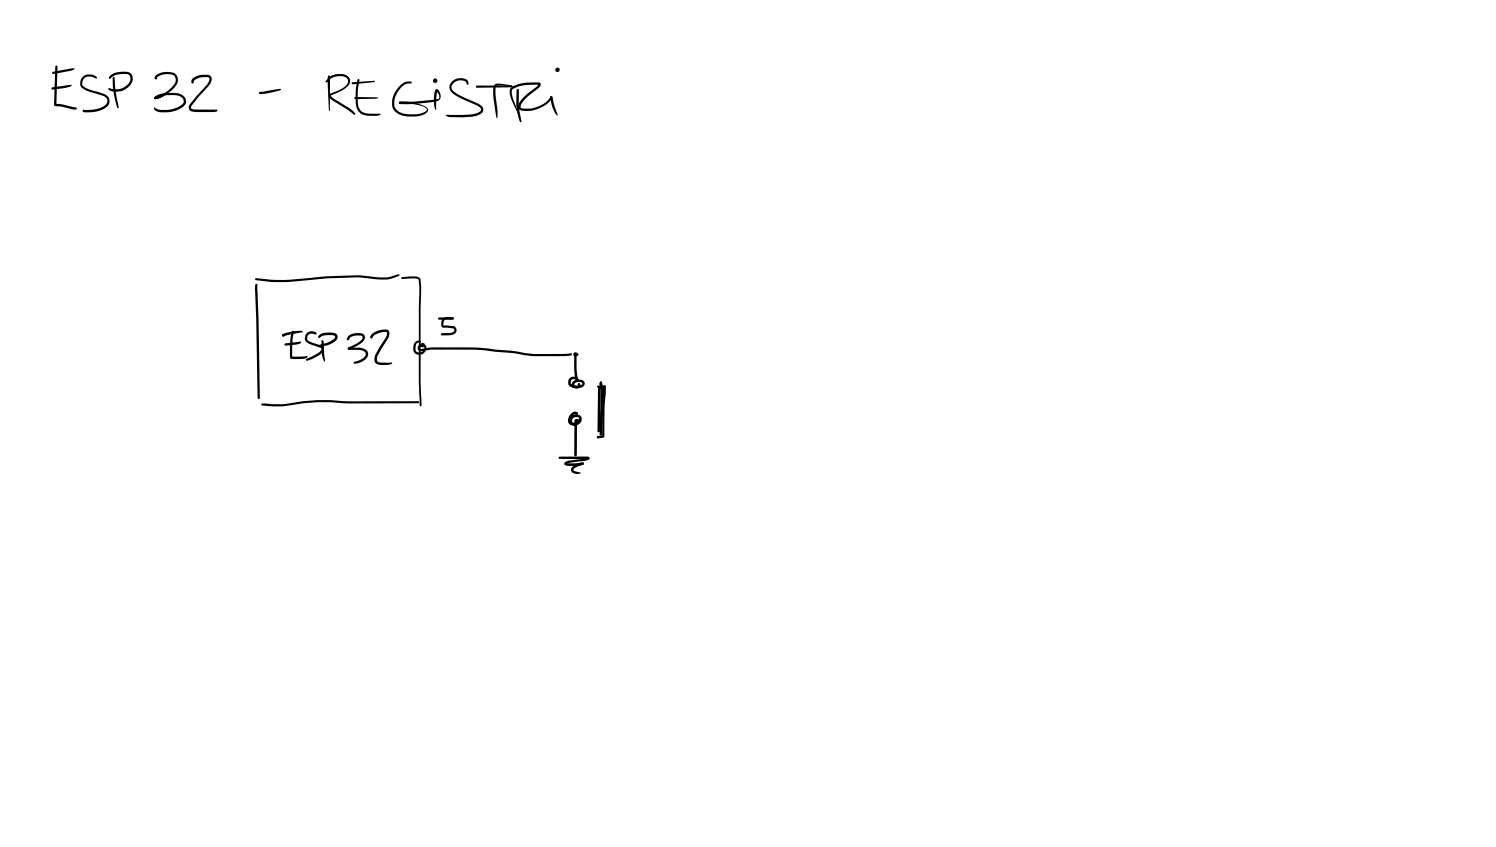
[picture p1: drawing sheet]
<svg xmlns="http://www.w3.org/2000/svg" width="449mm" height="254mm" viewBox="0 0 449 254" stroke-linecap="round" stroke-linejoin="round" font-family="sans-serif">
<g fill="#000">
<path d="M16.7 19.7h.4l.1 .3-.3 11.4-.1-.2h1.5l4.4 1 .4 .3-.1 .3h-1l-3.5-.8-1.8-.1-.4-.3zM15.5 26.3l5.1-.8 .8-.1 .2 .2-2 .8-3.8 .5-.3-.1zM15.7 21.6l6-1.1 .7 .1-1 .6-5.4 1-.3-.1zM24.8 23a3.2 3.2 0 0 1 3.5-.4l.7 .4v.5l-.3 .1-.7-.4a2.15 2.15 0 0 0-2.5 .1 2.15 2.15 0 0 0-.7 2.3l1.7 1.1 4.7 1.5a2.24 2.24 0 0 1 .8 3.9 9.2 9.2 0 0 1-6.9 1.5l-.3-.4 .3-.4 .1 .4v-.2a9 9 0 0 0 6.4-1.5 1.55 1.55 0 0 0 .6-1.5 1.55 1.55 0 0 0-1.2-1.2l-2-.7a7.1 7.1 0 0 1-4.8-2.2 2.86 2.86 0 0 1 .6-2.9zM32.9 22.8a6.3 6.3 0 0 1 6.3-.8 2.76 2.76 0 0 1-.5 3.9 5.2 5.2 0 0 1-6.1 1v-.4l.4-.1a5 5 0 0 0 5.2-1 1.81 1.81 0 0 0 .1-3.1 5.8 5.8 0 0 0-5 1l-.3 .4a.57 .57 0 0 1-.1-.9zM33.9 23.2l.2-.1 .3 .3 .2 3.6 1 5.2-.2 .2-.6-1.2-.7-3.4-.3-2zM46.3 29.1a9.7 9.7 0 0 1 8.5-.5 2.1 2.1 0 0 1 1 2 2.1 2.1 0 0 1-1.4 1.8 9.8 9.8 0 0 1-7.3 1l-.9-.7a.25 .25 0 0 1 .1-.4 .25 .25 0 0 1 .3 .2l1.1 .4a9.5 9.5 0 0 0 6.6-1.3l.6-.6a1.71 1.71 0 0 0-1.7-2.4 9.3 9.3 0 0 0-6.4 1h-.5zM46.7 22.7a5.5 5.5 0 0 1 6.1-.4 2.95 2.95 0 0 1-.8 4.3 9.1 9.1 0 0 1-5.3 3.2l-.5-.4 .3-.3 .3 .1-.2-.1a9.3 9.3 0 0 0 6.1-4.9 1.52 1.52 0 0 0-1.2-1.8 5 5 0 0 0-4.4 .9l-.2-.1 .3 .3-.1 .2-.6-.1-.1-.6zM57.8 23.6a5.9 5.9 0 0 1 4.8-1.1 1.53 1.53 0 0 1 .5 2.6l-3.5 3.9-2.2 2.8-.1 .6 .6 .4 7.1 .1 .3 .2-.2 .3-1 .2-6.3-.1a1.29 1.29 0 0 1-1.1-.8 1.29 1.29 0 0 1 .2-1.4l5-5.8a1.91 1.91 0 0 0 .9-2.1l-.5-.3a5.6 5.6 0 0 0-3.8 .9l-.5 1-.3 .1a.95 .95 0 0 1-.1-1.4zM77.7 27.7l6.3-1.1 .3 .3-.2 .2-4.8 1-1.3 .1-.3-.1zM98.6 23.3a4.3 4.3 0 0 1 6.3 .3 2.45 2.45 0 0 1-1.6 3.1l-4.3 2 .1-.1 1 1 5.7 3.6 .8 1-.2 .3-7-4.6-.7-.8-.1-.8a13.5 13.5 0 0 0 5.5-3 1.59 1.59 0 0 0 0-1.8 1.59 1.59 0 0 0-1.7-.7l-2.4 .4-.8 .4-1 1.1h-.5v-.4zM98.4 22.8l.3-.2 .3 .3-.2 10.4-.5-7.6z"/>
<path d="M105.5 24.8l6.8-.6 .2 .2-.2 .2-6.5 .7-.3-.1zM106.3 29.2l7.1 .1-.7 .3-6.1 .1-.3-.1zM107.3 23.8h.4l.1 .2-.4 2.2a13.1 13.1 0 0 0 .3 6.3 3 3 0 0 0 3.1 1.6h3.1l.3 .2-.2 .2a5.3 5.3 0 0 1-3.2 .2 3.8 3.8 0 0 1-4.1-4.5v-3.5zM119.7 30.6l4.7-.2 7-.7a.6 .6 0 0 0 .4-.9l-.9-1.4 .3-.1-.3 2.1-.2 3.5-.3-.5a11.3 11.3 0 0 1 .1-5.3l.3-.4h.4l.8 1.2a1.74 1.74 0 0 1-.4 2.2l-.1 .1a47.7 47.7 0 0 1-11.4 1l-.3-.1zM119.8 25.8l1.2-.9 .8-.4h1.5l.2 .3v.2a4.3 4.3 0 0 0-4.3 2.8 4 4 0 0 0 .2 5.5 9.1 9.1 0 0 0 8.4 0 .42 .42 0 0 0 .3-.4 .42 .42 0 0 0-.2-.4 13.9 13.9 0 0 0-7.8-1.4h-.4a.57 .57 0 0 1 .2-.6 .57 .57 0 0 1 .7-.1 10.9 10.9 0 0 1 7.8 2.3 1.77 1.77 0 0 1-1.8 1.9 8.7 8.7 0 0 1-8.1-1.2 5.2 5.2 0 0 1 .1-6zM130.3 23.5l.6 .4v.5l-.6-.1-.2-.5zM135.6 24.5a3.3 3.3 0 0 1 4.8 0l.2 .6-.3 .3-.5-.8a2.72 2.72 0 0 0-4.4 1.7l.4 .9 1.3 .9 6 2.8a2.02 2.02 0 0 1 1.8 2.4l-.2 .4a3.4 3.4 0 0 1-2.1 1.1 29.1 29.1 0 0 1-8.4 .2l-.5-.4 .2-.2 4.8 .1a9.9 9.9 0 0 0 4.7-.7l.7-.5 .2-.5a1.56 1.56 0 0 0-1.2-1.1l-6-2.8a3.1 3.1 0 0 1-2.3-3.1zM142.8 25.8l10.6-.2 .3 .3-.3 .3-10.4 .1-.2-.1zM153.2 25.9l.3-.3a.26 .26 0 0 1 .2 .3 .26 .26 0 0 1-.3 .3 .26 .26 0 0 1-.2-.3zM148.4 25.4l.1-.2a11.3 11.3 0 0 1 5.1 .5l.1 .3-.4 .1a7.7 7.7 0 0 0-4.5-.3 7.1 7.1 0 0 0 .1 4.4l.4 3.3-.3 1.9-.8-5.1a6.7 6.7 0 0 1 .1-4.9zM155.1 26.8h.4l.2 .2-.1 4.5 .8 4.8-.2 .4a1.38 1.38 0 0 1-.7-1.5l-.6-3.6zM153.3 26.3a12.4 12.4 0 0 1 8.8-1.4l.1 .6-.4 .6-3.2 2.5a5.1 5.1 0 0 0-2.4 3.5v.2a5.3 5.3 0 0 0 3.6 .2 6.8 6.8 0 0 0 5.2-3.5h.6v.4a9 9 0 0 1-6.8 3.9l-2-.1a1.49 1.49 0 0 1-1.4-1.1 1.49 1.49 0 0 1 .6-1.6l2-2.2 3-2.3 .5-.7 .1 .1a12.4 12.4 0 0 0-7.9 1.5 2.6 2.6 0 0 0 .2 2.6l2.1 5.7 .4 1.2-.2 .3-.2-.2a11.2 11.2 0 0 0-1.6-4.4l-1.1-2.4a3 3 0 0 1 0-3.4z"/>
<path d="M165.1 29l.3-.1 .3 .3 .7 2.8 .9 2.5-.3 .1a9.9 9.9 0 0 1-1.9-5.2zM76.6 83.5l5.2 .4 3.8 .1 12.4-1.1 9.5-.3a40.3 40.3 0 0 0 9.1 .5l2.8-.8 .4 .1-.2 .4a12.6 12.6 0 0 1-8.4 .8l-4-.4-9.2 .3-10.9 1-3.5 .1-6.8-.6-.3-.3zM76.7 85.2l.3-.1 .3 .3-.3 .3 .2-.1 .4 10.3 .3 23.4-.3 .4-.3-.4-.4-23.4-.4-9.3zM87.7 99.3h.4l.1 .2-.5 3-.1 4.6-.1-.2 4.3-.1a.29 .29 0 0 1 .5 .2 .29 .29 0 0 1-.4 .4 9.6 9.6 0 0 1-4.3 .3l-.6-.4v-2.7l.1-3.2zM120.4 83.2l2.5-.3a3.5 3.5 0 0 1 3 .5l.4 2.2v2.5a469.4 469.4 0 0 0 .1 33.7h-.2l-.3-.2-.1-2.5a504.4 504.4 0 0 1 0-31.8l-.4-3.5-.8-.3-4 .2-.2-.1zM131.5 95.3l4.3-.2 .4 .4-.6 .4h-3.9l-.2-.1zM132.9 95.6l1-.5h2l.3 .4-.4 .3-1.8-.1-.5 .2-.4 .7-.1 1 3.2 .2 .3 .4-.1 .2-3-.1a1.02 1.02 0 0 1-1-.5 1.02 1.02 0 0 1 0-1.1zM132.3 100l3.5-.4 .5-.5-.5-.9a.58 .58 0 0 1 .6-.2 .58 .58 0 0 1 .4 .5 1.54 1.54 0 0 1-1.7 2l-2.5 .1-.3-.1zM84.7 100.3l1.2-.5 2.5-.5 2.2-.1 .2 .3-.1 .2-5.8 1.2-.2-.1zM84.7 100.3h.5v.5h-.6zM84.7 100.3l.5-.1a.38 .38 0 0 1 .2 .6 .38 .38 0 0 1-.6 .1l-.2-.3zM85.4 103.1l4.9-.6a1.25 1.25 0 0 1-1.4 .8l-3.2 .4-.3-.1z"/>
<path d="M92 99.9a2.07 2.07 0 0 1 3 .1 1.38 1.38 0 0 1-1.6 0h-.1a1.26 1.26 0 0 0-1.1 1.1 1.26 1.26 0 0 0 .8 1.4l3.4 1.2a1.13 1.13 0 0 1 .4 1.9 10.4 10.4 0 0 1-4.6 2.6l-.4-.3 .2-.3 3.1-1.5 1.3-1.2-.2-.6-1.6-.6a3.8 3.8 0 0 1-3.1-1.7v-1.3zM95.5 100.8l.4-.4a6.2 6.2 0 0 1 4.7-.4 1.31 1.31 0 0 1 .7 1.2 1.31 1.31 0 0 1-.8 1.1 4.8 4.8 0 0 1-4.7 1.2l.1-.2a8.5 8.5 0 0 0 4.3-1.7l.3-.4v-.4l-1-.3a4.2 4.2 0 0 0-3.8 .9l-.3-.4zM96.5 102h.2a2.61 2.61 0 0 1 .5 2.5l.2 4-.5-.9-.3-1.3zM104.5 100.7a4.3 4.3 0 0 1 4.7-.2h.1a1.71 1.71 0 0 1-.8 2.3l-3.7 2-.4-.1v-.4a9.6 9.6 0 0 0 4.3-2.7l-.1-.8a4.1 4.1 0 0 0-3.6 .5l-.3 .6-.3 .2-.3-.1-.1-.4zM104.4 104.3h4l1.3 .5 .5 .6a1.82 1.82 0 0 1-.5 2.2 4.3 4.3 0 0 1-3.6 1.4v-.2l.2-.3a5.1 5.1 0 0 0 3.2-1.6l.2-.9-.5-.7-1.3-.4h-3.3l-.3-.4zM104.3 104.4l.3-.2 .4 .4-.4 .3zM111.5 100.2a5.2 5.2 0 0 1 5.1-1.1l.2 .7-.1 1-1.5 2.5a9.5 9.5 0 0 0-2.1 3.8 .93 .93 0 0 0 .4 1.4l.7 .2h3.2l.3 .2-1.1 .5-2.4 .1a1.88 1.88 0 0 1-1.8-1 1.88 1.88 0 0 1 .2-2.1l3.3-5.5 .1-1.3a4.9 4.9 0 0 0-4.3 1.6v-.2v.4l-.3 .1-.4-.3zM124.6 102.6l.6-.4h1l.1 .2-.3 .3 1.3 1.8a.66 .66 0 0 0-.7-.7 .66 .66 0 0 0-.6 .6l.3 .2 1-.1-1.3-1.8-.8 .1a1.37 1.37 0 0 0-.5 1.4v.8l.2 .5a1.52 1.52 0 0 0 2-.2 1.04 1.04 0 0 1-1.2-.1 1.04 1.04 0 0 1-.4-1.1v-.1a1.34 1.34 0 0 1 1.5-.8 1.34 1.34 0 0 1 1.1 1.2l1.6-.2h12.8l10.9 1 6.7 1 9.1-.1 2.5-.2v.7l-1.5 .2h-10.2l-6.6-1-10.6-.9-13.2-.1-1.6 .3a2.01 2.01 0 0 1-2.7 1.2 2.01 2.01 0 0 1-1-2.8zM172.4 106h.4v.5h-.4zM172.5 106.1l.6-.2 .5 .4-.3 .3h-.4l.1 4.3 .3 2.5-.3 .4-.5-.5-.3-2.3v-4.3zM170.9 113.4a1.71 1.71 0 0 1 2.4 .2l.5 .6-.4 .3-.8-.7-.6-.1-.5 .2-.3 .5a.93 .93 0 0 0 1.2 1.2 2.06 2.06 0 0 0 2.2-.4v-.3l-.3-.3h-1.2l-.7 .4-.1 .6 1 .1 .1-.7a.66 .66 0 0 1 .7 .3 .66 .66 0 0 1-.1 .7 1.35 1.35 0 0 1-1.7 .5 1.35 1.35 0 0 1-.7-1.6 1.69 1.69 0 0 1 1.4-1l1-.1a1.26 1.26 0 0 1 1.4 1.4 1.26 1.26 0 0 1-1.5 1.1 2.83 2.83 0 0 1-3.4-1.1 1.94 1.94 0 0 1 .4-1.8zM179.2 115.8l2.2-.2 .3 .3-.3 .3-1.9 .1-.2-.1z"/>
<path d="M179.3 115.8h.4v.4h-.4zM179.6 115.9h.5l.1 .6h-.6zM180 114.6l.3-.2 .3 .3-.5 1-.3-.5zM179.6 115.9l.3-.1 .3 .4-.3 13.1-.3 .3-.4-.3 .2-12.1zM180.1 114.5h.3l.1 .4-.4 .1zM180.1 114.5l.2-.1a1.67 1.67 0 0 1 .5 1.9l-.2 13.3v.6l-.4 .4-.4-.4 .4-10.3zM180.6 115.8l.3-.1 .3 .4-.1 .7-.2 .1-.3-.3zM180.6 115.8h.5l.1 .4-.1 6.4-.2 2-.3 .3-.3-.3zM181.1 115.7l.4-.1 .1 .5-.4 .1zM181.1 115.7l.6 .1v.4l-.4 6.4v8.2l-.4 .5-1.6 .1-.3-.3 .1-.2 1.6-.2v-8.1zM78.4 121.1l1.3-.1a31 31 0 0 0 11.3-.7l7.2-.3 6.4 .4 20.8-.1 .4 .3-.4 .3-20.8 .1-8.4-.4-5.1 .3a32.3 32.3 0 0 1-12.7 .6zM167.6 137l8.5-.1a.58 .58 0 0 1 .8 .5 .58 .58 0 0 1-.7 .6l-5.4 .8-.8 .3-.1-.2 2.1 .1 2.8-.3 .4 .3-.4 .4a11.5 11.5 0 0 1-5.4 0 .9 .9 0 0 1 .2-.9 .9 .9 0 0 1 .9-.3l4.7-.6 1.1-.4v.5l-8.4-.1-.4-.3z"/>
<path d="M172.8 123.7l.3-.1 .3 .3-.1 .3-.2 .1-.4-.2zM171.3 124a1.24 1.24 0 0 1 2.1 0l-.1 .2-.4 .1a1.59 1.59 0 0 0-1.5 2.3l.5 .2a1.25 1.25 0 0 0 1.3-.2 1.25 1.25 0 0 0 .4-1.3l-1.1-.2a1 1 0 0 0-.8 .6 1 1 0 0 0 .2 1.1h.7l.6-.4h-.3l.2-.3-.1 10.4-.4 .4-.4-.4 .1-10.4 .3-.4 .6-.1a.93 .93 0 0 1 .7 1 .93 .93 0 0 1-.9 .9 1.53 1.53 0 0 1-2.1-.4 1.53 1.53 0 0 1 .4-2.1 1.86 1.86 0 0 1 3.2 .5 2.17 2.17 0 0 1-1.8 2 2.17 2.17 0 0 1-2.3-1.2l.2-1.2zM172.9 123.7l.4 .1-.1 .5-.4-.1zM171.7 140l1.6-.8 1.5-.5 .3 .1-.1 .5-2.1 .8-.9 .7 .3 .4 1.9 .6a2.44 2.44 0 0 1-2.7-.2 1.09 1.09 0 0 1 .2-1.6zM179.2 130.9l1.5-.4 .3 .3-.3 .3-1.4 .3-.3-.3zM179.6 128.6l.2 .1 .1 .7-.3 .2-.3-.3zM179.3 129h.4l.1 .5-.3 .1-.3-.3z"/>
<circle cx="120" cy="30.8" r=".34"/>
<circle cx="165.4" cy="29.2" r=".35"/>
<circle cx="179.8" cy="116.2" r=".37"/>
</g>
<g fill="#000">
<path d="M167.2 20.8h.4v.2l-.3 .4-.4-.2z" fill-rule="evenodd"/>
<circle cx="130.5" cy="24.2" r=".71"/>
<circle cx="167.2" cy="20.9" r=".71"/>
<circle cx="167.3" cy="21" r=".39"/>
<circle cx="126.8" cy="103.5" r=".71"/>
<circle cx="172.6" cy="106.3" r=".71"/>
</g>
</svg>
